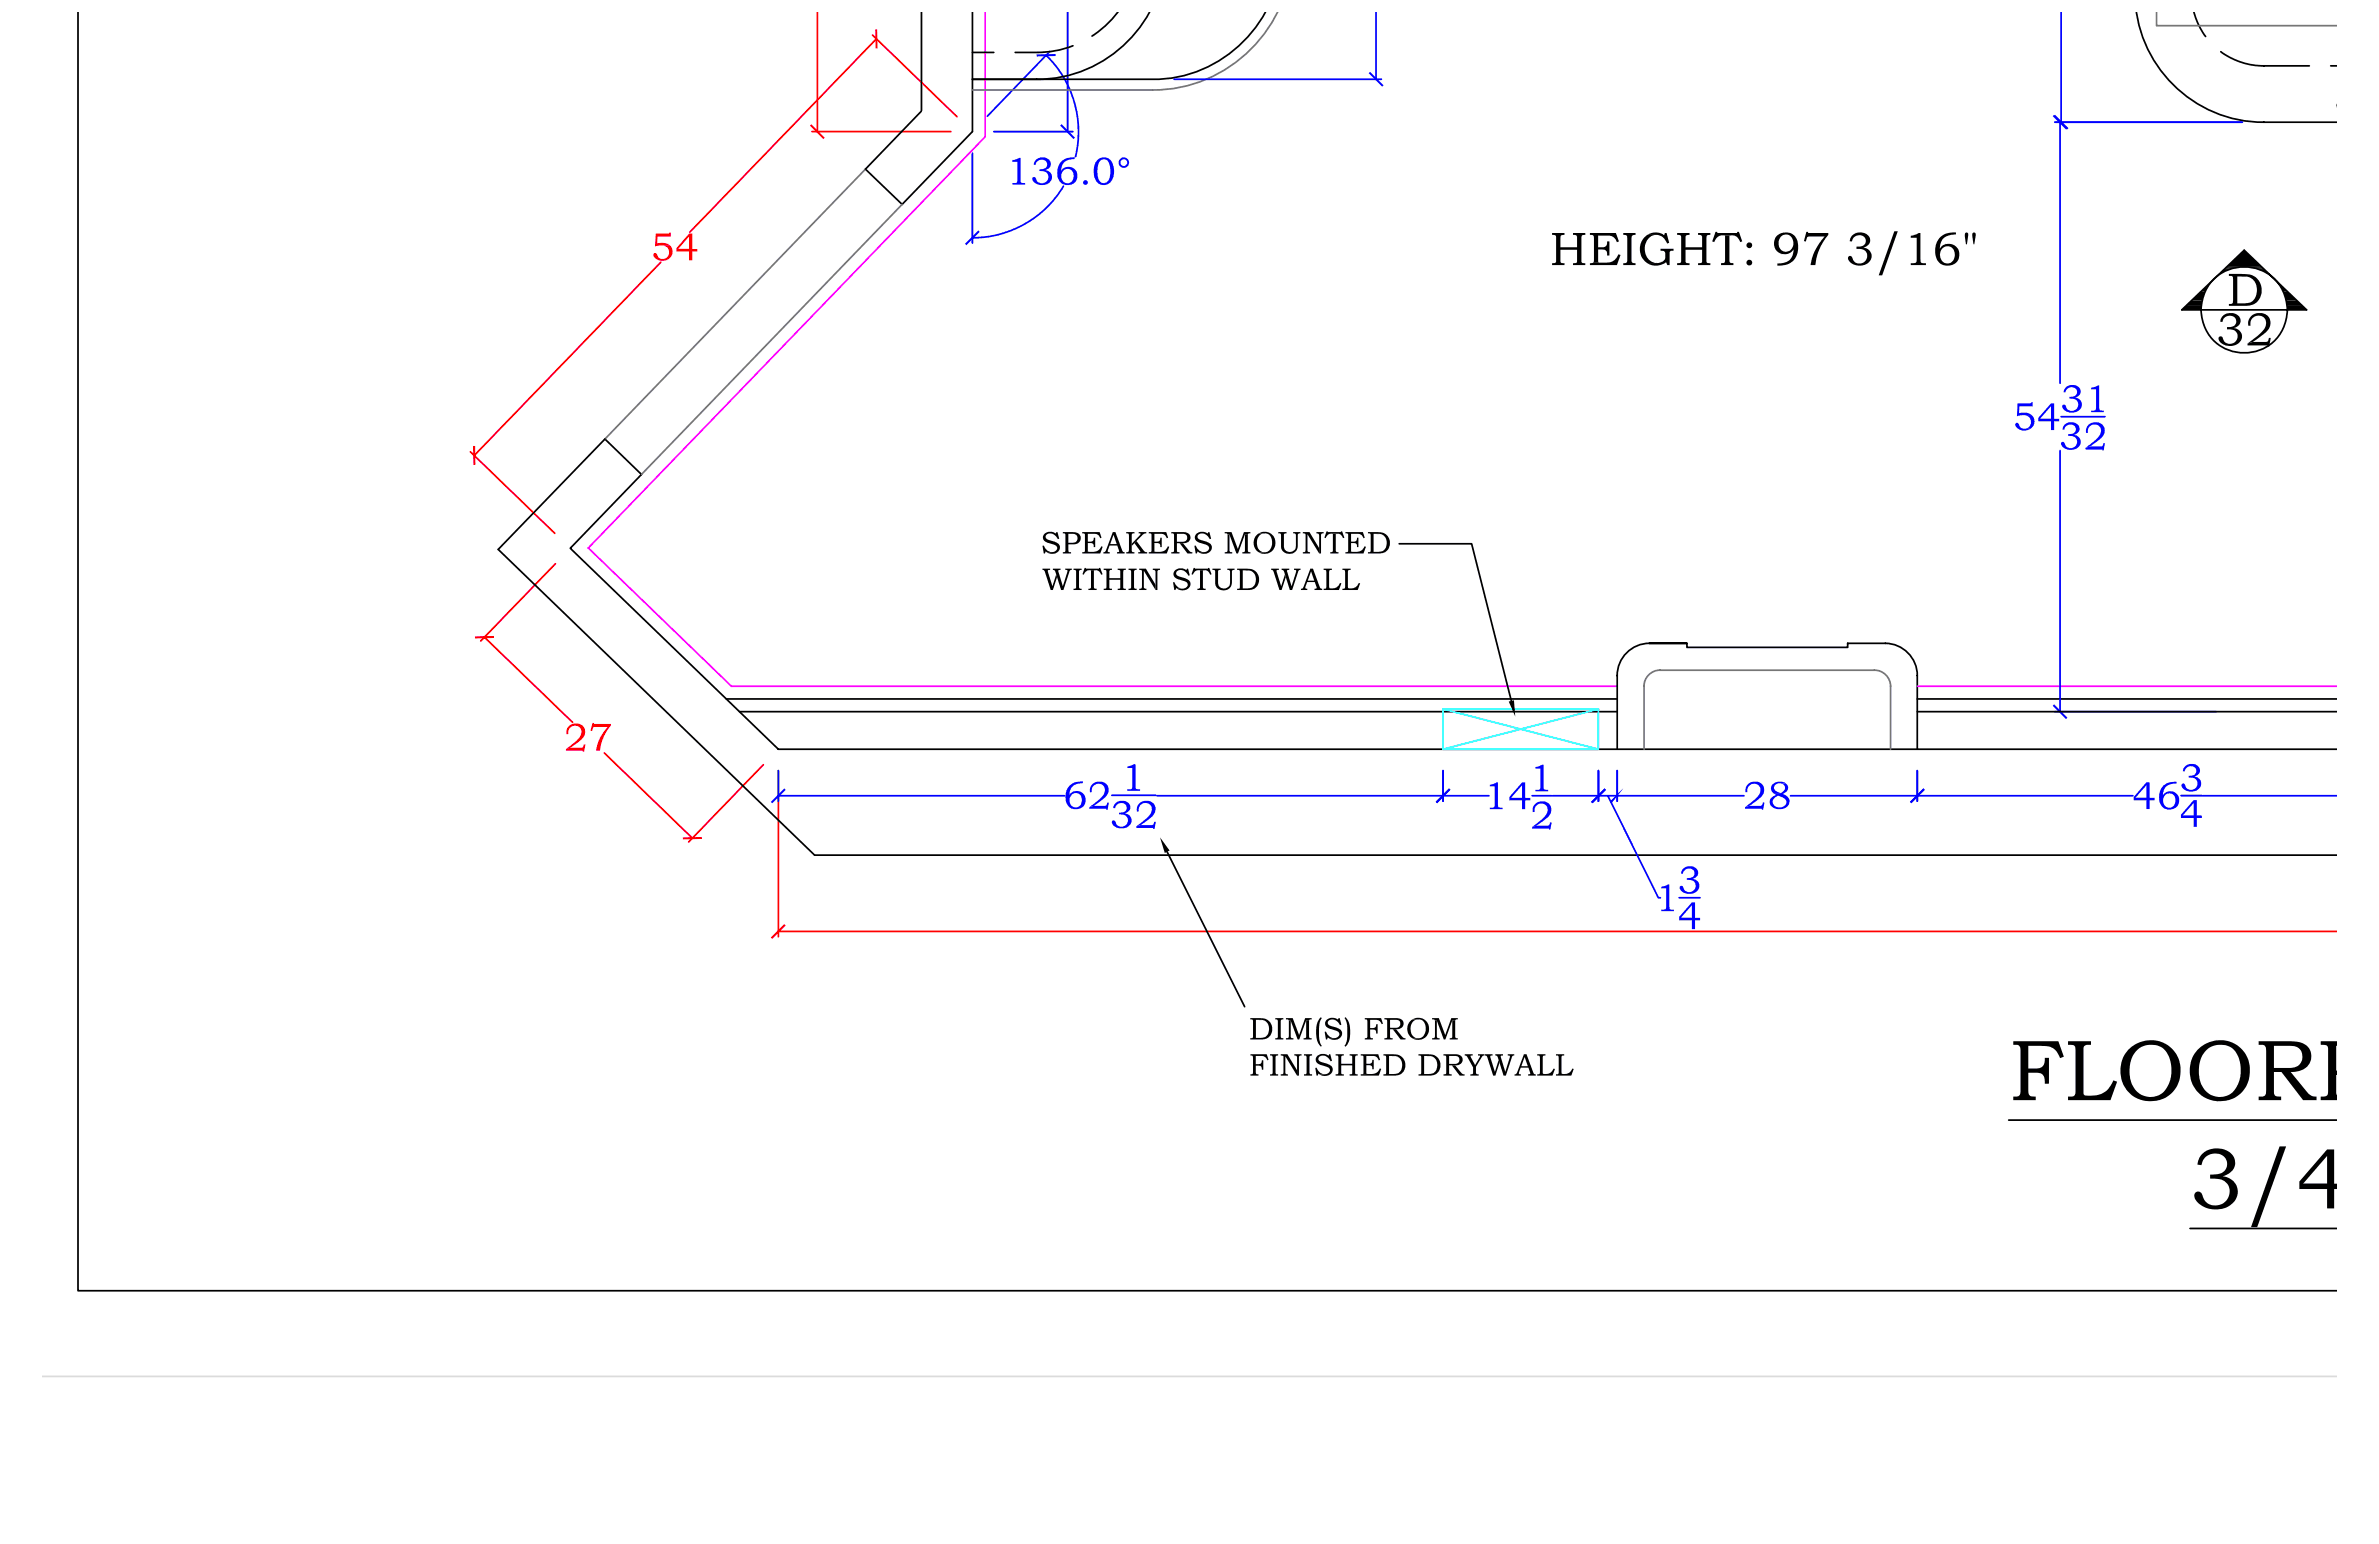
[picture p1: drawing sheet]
<svg xmlns="http://www.w3.org/2000/svg" width="940mm" height="610mm" viewBox="0 0 940 610" stroke-linecap="round" stroke-linejoin="round" font-family="sans-serif">
<!-- layer: VIEWPORT -->
<path d="M307.4 304.2v65.6M307.4 367.7h615.3" fill="none" stroke="#f00" stroke-width=".68"/>
<path d="M304.5 370.1l5.3-5.3 .5 .6-5.3 5.3z" fill-rule="evenodd" fill="#f00"/>
<path d="M219.4 222.5l-29.5 30.6M191.3 251.5l34.9 33.7M238.7 297.3l34.8 33.6M301.5 301.9l-29.5 30.5" fill="none" stroke="#f00" stroke-width=".68"/>
<g fill="#f00">
<path d="M187.6 251.2l7.5-.1v.8l-7.5 .1z" fill-rule="evenodd"/>
<path d="M269.7 330.6l7.5-.2 .1 .8-7.6 .2z" fill-rule="evenodd"/>
<path d="M223.5 295.7l1.7-.5 4.8-.1 .5-1.2h.7l-.5 2.8h-.5l-.1-.4h-6.6z" fill-rule="evenodd"/>
<path d="M224.7 286.6a3.6 3.6 0 0 1 4.7-.6 3.6 3.6 0 0 1 1.3 4.6l-.9 1.2-3.2 2.5-1.4 .9-1.7 .5 4.1-3.2a3.8 3.8 0 0 0 1.2-5.5 2.73 2.73 0 0 0-3.1-.1 2.73 2.73 0 0 0-1.2 2.9h-.7a3.4 3.4 0 0 1 .9-3.2z" fill-rule="evenodd"/>
<path d="M234 285.4h.5l.2 .4h6.6v.6l-2.8 4.2-1.1 3-.4 2.7h-1.5l.5-2.7 1.8-3.8 2.3-2.9h-5.4l-.5 .5-.3 1.2-.7-.2z" fill-rule="evenodd"/>
</g>
<path d="M344.6 13.8l33.4 32.3M346.2 15.3l-73.7 76.3M261 103.5l-73.7 76.3M185.8 178.3l33.3 32.3" fill="none" stroke="#f00" stroke-width=".68"/>
<g fill="#f00">
<path d="M345.7 11.6h.7l.2 7.5h-.8z" fill-rule="evenodd"/>
<path d="M186.9 176.1h.8l.1 7.4h-.8z" fill-rule="evenodd"/>
<path d="M258.3 100.1a1.22 1.22 0 0 1 1.6 1.3l1 .7 3.2 .2-1.4 .5a4.3 4.3 0 0 1-3.8-.7 1.56 1.56 0 0 1-.6-2z" fill-rule="evenodd"/>
<path d="M261.2 96.9l3.3-.1a3.4 3.4 0 0 1-.4 5.5h-2.5l1.7-.6a2.94 2.94 0 0 0 .9-2.8l-.5-1a3 3 0 0 0-2.5-1z" fill-rule="evenodd"/>
<path d="M259 92.2h4.7l1.2-.4v1.6h-5.2l-.1 2.7a5.9 5.9 0 0 1 4.9 .7l-3.9 .1-1.9 .4z" fill-rule="evenodd"/>
<path d="M272.2 92.2h1.2v6.1h-5.6h4.4v-4.9l-4.4 4.9h7.6v1h-2v3.5h-1.2v-3.5h-5v-1.3z" fill-rule="evenodd"/>
</g>
<path d="M322.8 4.9v47M320.7 51.9h54.9" fill="none" stroke="#f00" stroke-width=".68"/>
<path d="M320.4 49l5.3 5.3-.5 .6-5.3-5.3z" fill-rule="evenodd" fill="#f00"/>
<path d="M364 4.9v38.8M384.1 4.9v47l-27.8 28.8-14.5-13.9 22-22.8M651.5 254h14.8v1.6h63.5v-1.6h14.8a12.7 12.7 0 0 1 12.7 12.7v29.1M651.5 254a12.7 12.7 0 0 0-12.8 12.7v29.1M651.5 254h14.8M286.8 275.9h351.9M922.7 295.8h-615.3l-82.2-79.4 28.2-29.1-14.5-14-42.1 43.6 124.9 120.7h601" fill="none" stroke="#000" stroke-width=".68"/>
<path d="M341.8 66.8l-102.9 106.5M356.3 80.7l-102.9 106.6" fill="none" stroke="#767676" stroke-width=".68"/>
<path d="M389.1 4.9v49.1M288.9 270.9h349.8" fill="none" stroke="#f0f" stroke-width=".68"/>
<path d="M421.7 4.9v47M392.5 51.9h31.3" fill="none" stroke="#00f" stroke-width=".68"/>
<path d="M418.8 49.6l.5-.6 5.3 5.3-.6 .6z" fill-rule="evenodd" fill="#00f"/>
<path d="M757.3 275.9h165.4M292.1 280.9h346.6" fill="none" stroke="#000" stroke-width=".68"/>
<path d="M757.3 270.9h165.4" fill="none" stroke="#f0f" stroke-width=".68"/>
<path d="M413.2 21.8a42 42 0 0 1 11.6 40M414.7 20.3l-24.7 25.6M384.1 60.4v35.6M420 73.5a41.8 41.8 0 0 1-35.9 20.4" fill="none" stroke="#00f" stroke-width=".68"/>
<g fill="#00f">
<path d="M381.1 96.3l5.3-5.3 .6 .5-5.3 5.3z" fill-rule="evenodd"/>
<path d="M409.4 21.5l7.5-.2v.8l-7.4 .2z" fill-rule="evenodd"/>
<path d="M399.9 63.2l3.2-.9v9.5l.3 .3 1.5 .2v.6h-5v-.6l1.6-.2 .3-.8v-7.4h-1.9z" fill-rule="evenodd"/>
<path d="M409.1 63.2a3.5 3.5 0 0 1 6 1.4 2.7 2.7 0 0 1-2.3 2.5 2.94 2.94 0 0 1 2.7 3.1 2.94 2.94 0 0 1-2.9 2.8h-1.7a3.1 3.1 0 0 1-3.1-2.7 .95 .95 0 0 1 1.1-.3 .95 .95 0 0 1 .5 1.1 2.46 2.46 0 0 0 4.4 0 2.46 2.46 0 0 0-2.6-3.6h-.7v-.7a2.24 2.24 0 0 0 2.3-.5 2.24 2.24 0 0 0 .6-2.3 2.46 2.46 0 0 0-2.6-.9 2.46 2.46 0 0 0-1.8 2l-.7-.1z" fill-rule="evenodd"/>
<path d="M419.3 63.6a7.1 7.1 0 0 1 5.2-1.5v.7a4.5 4.5 0 0 0-5.3 3.8l-.1 .9a3.6 3.6 0 0 1 6.1 .3 3.6 3.6 0 0 1-3.1 5.2h-1.4l-1.4-.6h2.6a2.93 2.93 0 0 0 2.2-3 2.93 2.93 0 0 0-2.4-2.7 2.88 2.88 0 0 0-2.5 2.8 2.88 2.88 0 0 0 2.4 2.9h-2.3a6.4 6.4 0 0 1 0-8.8z" fill-rule="evenodd"/>
<path d="M433.3 63.3a7.8 7.8 0 0 0-.5 8 3.8 3.8 0 0 0 4.2 1.6 3.8 3.8 0 0 0 2.8-3.4 6.3 6.3 0 0 0-2.4-7.1l-1.3-.3-1.4 .2zM434.6 63.4a2.28 2.28 0 0 1 2.5-.2 2.28 2.28 0 0 1 1.2 2.2l.3 3.1-.4 1.8a2.3 2.3 0 0 1-2.5 2 2.3 2.3 0 0 1-2.1-2.5l-.1-3.3 .5-2.1z" fill-rule="evenodd"/>
<path d="M441.8 64.2a2.1 2.1 0 0 0 4.2 0 2.1 2.1 0 0 0-4.2 0zM442.5 64.2a1.35 1.35 0 0 1 2.7 0 1.35 1.35 0 0 1-2.7 0z" fill-rule="evenodd"/>
<circle cx="428.7" cy="72.1" r=".94"/>
</g>
<path d="M423.8 18.1a38.5 38.5 0 0 1-14.3 2.6h-8.5M441.4 4.9l-.2 .3a40.5 40.5 0 0 1-9.9 9M454 4.9a50.8 50.8 0 0 1-44.5 26.4h-25.4h71.1a50.8 50.8 0 0 0 44.5-26.4M866.6 4.9a28.5 28.5 0 0 0 4.6 9.5M384.1 20.7h8.4M877.2 20.4a28.5 28.5 0 0 0 16.9 5.6h18M920.6 26h2.1M793.4 442.2h129.3M865 485h57.7" fill="none" stroke="#000" stroke-width=".68"/>
<path d="M504.5 4.9a55.2 55.2 0 0 1-49.3 30.6h-71.1M851.8 4.9v5.2h70.9" fill="none" stroke="#767676" stroke-width=".68"/>
<g fill="#000">
<path d="M613 92h4.9v.7a1.14 1.14 0 0 0-1.6 1.2v3.7h6.6v-4.2l-.4-.5-1.2-.2v-.7h4.8v.7l-1.1 .1-.4 1v9.3l.3 .7 1.2 .1v.7h-4.8v-.7l1.5-.3 .1-5h-6.6l.1 4.8 .4 .4 1.1 .1v.7h-4.9v-.7l1.2-.1 .4-.6v-9.6l-.3-.7-1.3-.2z" fill-rule="evenodd"/>
<path d="M628 92h10.2l1.2 3.3-.8 .3-.1-.4a3.3 3.3 0 0 0-2.9-2.2h-4.4v4.6h2a1.74 1.74 0 0 0 1.6-2.3h.9v5.6h-.9a1.8 1.8 0 0 0-2-2.4h-1.6v4.6l.3 .5 .7 .1-3.1 .1 .5-1v-8.9a1.15 1.15 0 0 0-1.6-1.2z" fill-rule="evenodd"/>
<path d="M641.1 92h4.9v.7a1.18 1.18 0 0 0-1.6 1.2v9l.4 .9 1.2 .1v.7h-4.9v-.7a1.18 1.18 0 0 0 1.6-1.1v-8.6a1.19 1.19 0 0 0-.3-1.3 1.19 1.19 0 0 0-1.3-.2z" fill-rule="evenodd"/>
<path d="M649.5 93.6l1.2-.9h3.5a5.5 5.5 0 0 0-4.3 7.6 4.8 4.8 0 0 0 4.6 3.5h-3.9a6.8 6.8 0 0 1-1.1-10.2z" fill-rule="evenodd"/>
<path d="M650.7 92.7a5.8 5.8 0 0 1 6.6 .1l.3-.8h.7l1 3.9-.8 .2a5 5 0 0 0-3.9-3.4z" fill-rule="evenodd"/>
<path d="M662.4 92h4.9v.7a1.14 1.14 0 0 0-1.6 1.2v3.7h6.6v-4.2l-.4-.5-1.2-.2v-.7h4.8v.7l-1.1 .1-.4 1v9.3l.3 .7 1.2 .1v.7h-4.8v-.7l1.5-.3 .1-5h-6.6l.1 4.8 .4 .4 1.1 .1v.7h-4.9v-.7l1.2-.1 .4-.6v-9.6l-.3-.7-1.3-.2z" fill-rule="evenodd"/>
<path d="M680.7 92.9h3.2h-.7l-.1 .4v9.6l.2 .8 1.4 .2v.7h-4.9v-.7l1.3-.2 .2-.8v-9.8z" fill-rule="evenodd"/>
<path d="M677.6 91.5h.6l.1 .5h7.8v-.5h.7l1.3 3.8-.8 .3a3.5 3.5 0 0 0-3-2.7h-3.6a3.5 3.5 0 0 0-3.6 2.7l-.8-.3z" fill-rule="evenodd"/>
<path d="M701.9 93a4.3 4.3 0 0 0 .2 6.4 4.3 4.3 0 0 0 6.3-1 5.2 5.2 0 0 1-5.9 5.6h-.5v.9h1a7.2 7.2 0 0 0 5.4-2.1 8.2 8.2 0 0 0 1.5-7.8 4.9 4.9 0 0 0-8-2zM703.3 93.5a2.88 2.88 0 0 1 3.3-.7 2.88 2.88 0 0 1 1.7 2.8 2.96 2.96 0 0 1-2.4 3.7 2.96 2.96 0 0 1-3.4-2.8l.1-1.4z" fill-rule="evenodd"/>
<path d="M713.5 91.5h.6l.1 .5h7.9v.7a21.3 21.3 0 0 0-4.8 10.1l-.3 1.8h-1.9l.1-.4a21 21 0 0 1 5.5-10.8h-6.5l-.4 .2-.6 1.8-.7-.2z" fill-rule="evenodd"/>
<path d="M731.5 93a4.4 4.4 0 0 1 7.1 1.3 2.97 2.97 0 0 1-2.6 3.4 3.5 3.5 0 0 1 3.2 3.7 3.5 3.5 0 0 1-3.4 3.4 4.9 4.9 0 0 1-5.9-2.8 .95 .95 0 0 1 1-1 .95 .95 0 0 1 .9 1.1 2.9 2.9 0 0 0 4.8 1.1 2.9 2.9 0 0 0-1.3-4.8l-2-.1v-1h1.3a2.35 2.35 0 0 0 2.2-3 2.35 2.35 0 0 0-3.5-1.3 2.92 2.92 0 0 0-1.9 2.4l-.8-.2 .2-1.1z" fill-rule="evenodd"/>
<path d="M748.2 91.3h1.4l-6.2 17.4h-1.4z" fill-rule="evenodd"/>
<path d="M754.7 93.1l3.8-1.1 .1 11.3 .4 .5 1.7 .1v.7h-6v-.7l1.9-.1 .4-1v-8.9h-2.3z" fill-rule="evenodd"/>
<path d="M765.9 94a7.2 7.2 0 0 1 5.3-2.2h1.3v.8a5.4 5.4 0 0 0-6.2 4.1l-.1 1.5a4.3 4.3 0 0 1 5.7-1.4 4.5 4.5 0 0 1 1.6 5.7 4.5 4.5 0 0 1-5.5 2.3l-1.7-.8h3.2a3.7 3.7 0 0 0 2.2-5.3 3 3 0 0 0-4.1-1 3 3 0 0 0-1.2 4l.3 .7a2.72 2.72 0 0 0 2.5 1.6h-2.9a6.1 6.1 0 0 1-2-4.1l.3-3.1z" fill-rule="evenodd"/>
<path d="M776.2 92l.5-.2 .7 .5-.5 4.1h-.4l-.5-3.2z" fill-rule="evenodd"/>
<path d="M779.1 92a.85 .85 0 0 1 1.2 .1 .85 .85 0 0 1 0 1.1l-.5 3.2h-.4l-.4-3.2z" fill-rule="evenodd"/>
<path d="M628 103.9l6.6-.2a4.6 4.6 0 0 0 4.6-3.3l.9 .3-1.5 3.9h-10.6z" fill-rule="evenodd"/>
<path d="M655.9 98.2h5.1v.8l-1.2 .1-.3 .3-.1 5.2h-.9l-.4-1a6.7 6.7 0 0 1-7.5 .2h4.6a2.94 2.94 0 0 0 2.5-1.9l-.1-2.4-.5-.4-1.2-.1z" fill-rule="evenodd"/>
<path d="M795.2 411h17.8l2.2 6.1-1.5 .6a6.5 6.5 0 0 0-7.6-4.8h-5v8.9h3.2a3.3 3.3 0 0 0 3.3-4.2h1.7v10.2h-1.7a3.3 3.3 0 0 0-1.9-4.2l-4.6-.1 .3 8.6a2.17 2.17 0 0 0 2.6 .8v1.4h-8.8v-1.4l2-.2 .6-.6 .2-1.3v-16.9l-.7-1.3-2.1-.1z" fill-rule="evenodd"/>
<path d="M892.1 411v1.5l2.2 .1 .7 1.3-.1 17.9a1.28 1.28 0 0 1-1.2 1.1h-1.6v1.4h8.9v-1.4h-1a1.48 1.48 0 0 1-1.9-1.6v-8.1h7.5a6.5 6.5 0 0 0 7-8.3 7.5 7.5 0 0 0-7.7-3.9zM898.1 412.9h6.1a4.4 4.4 0 0 1 5.2 4.1 4.4 4.4 0 0 1-4.8 4.6h-6.5z" fill-rule="evenodd"/>
<path d="M916.6 411v1.5l2.4 .2 .5 1.1v17.1a1.55 1.55 0 0 1-1.5 2h-1.4v1.4h6.1v-23.3zM922.7 412.9v9.7z" fill-rule="evenodd"/>
<path d="M816.8 411h9.1v1.5l-2.2 .1-.8 1.1 .1 18.3a3.1 3.1 0 0 0 3 .5 8.6 8.6 0 0 0 8.7-6l1.5 .5-2.6 7.3h-16.8v-1.4l2.1-.1 .6-.5 .2-.7-.1-18.4a1.6 1.6 0 0 0-1.8-.7h-1z" fill-rule="evenodd"/>
<path d="M840.6 414.4a12.1 12.1 0 0 0-.3 16.3 12.1 12.1 0 0 0 16.1 1.9 12.2 12.2 0 0 0 4.7-12.7 12.2 12.2 0 0 0-10-9.2 12.4 12.4 0 0 0-9.5 2.8zM844.2 414.4a7.8 7.8 0 0 1 8.4-1.5 7.8 7.8 0 0 1 4.8 6.9 11.9 11.9 0 0 1-4.2 12.3 8.1 8.1 0 0 1-11.9-7.1 12.1 12.1 0 0 1 2.9-10.6z" fill-rule="evenodd"/>
<path d="M868 414.4a12.1 12.1 0 0 0-1.3 15 12.1 12.1 0 0 0 14.3 4.6 12.1 12.1 0 0 0 7.6-13.6 12.1 12.1 0 0 0-12.1-9.8 12.5 12.5 0 0 0-8.5 3.8zM871.6 414.4a8.1 8.1 0 0 1 11.2 .6 12.7 12.7 0 0 1-2.2 17.1 8.1 8.1 0 0 1-11.9-7.1 12.1 12.1 0 0 1 2.9-10.6z" fill-rule="evenodd"/>
<path d="M901.1 423.2h3.7l6.1 7.5a4.5 4.5 0 0 0 4.1 2.2v1.4h-5.3z" fill-rule="evenodd"/>
<path d="M869.6 455.7a8.4 8.4 0 0 1 12.7 1.1 5.3 5.3 0 0 1-3.8 7.4l-.6 .2a6.2 6.2 0 0 1 5.9 5.2 6.2 6.2 0 0 1-3.9 6.8 10.2 10.2 0 0 1-13-3.1 1.74 1.74 0 0 1 .7-2.8 1.74 1.74 0 0 1 2.4 1.5 5.4 5.4 0 0 0 8.2 3 5.4 5.4 0 0 0 .4-8.8l-1.9-.7-3.8-.2v-1.6l3.1-.2a4.2 4.2 0 0 0 3.6-5 4.2 4.2 0 0 0-5.4-3.1 5.1 5.1 0 0 0-4.7 4.6l-1.6-.3 .8-2.6z" fill-rule="evenodd"/>
<path d="M900.4 452.6h2.5l-11.4 31.8h-2.4z" fill-rule="evenodd"/>
<path d="M919.1 453.8h2.8v13.5h-12.2h9.4v-11l-9.4 11h13v2.1h-.8v7.6h-2.8v-7.6h-10.9v-3z" fill-rule="evenodd"/>
<circle cx="690.9" cy="96.8" r="1.14"/>
<circle cx="690.9" cy="103.7" r="1.14"/>
</g>
<path d="M922.7 40.8v6.3" fill="none" stroke="#000" stroke-width=".39"/>
<path d="M814.1 4.9v43.3M812 48.2h73.6" fill="none" stroke="#00f" stroke-width=".68"/>
<path d="M811.7 45.3l5.3 5.3-.6 .5-5.2-5.3z" fill-rule="evenodd" fill="#00f"/>
<path d="M843.9 4.9a51 51 0 0 0 50.2 43.3h28.6" fill="none" stroke="#000" stroke-width=".68"/>
<path d="M811.6 48.2h74M813.7 48.2v103.1M813.7 177.9v103M811.6 280.9h63.7" fill="none" stroke="#00f" stroke-width=".68"/>
<g fill="#00f">
<path d="M810.8 45.8l.5-.5 5.3 5.3-.6 .5z" fill-rule="evenodd"/>
<path d="M811.3 278l5.3 5.3-.6 .6-5.2-5.3z" fill-rule="evenodd"/>
<path d="M796.2 167.1a1.22 1.22 0 0 1 1.6 1.3l1 .8 3.2 .1a4.8 4.8 0 0 1-3.4 .6l-1.5-.6a1.8 1.8 0 0 1-.9-2.2z" fill-rule="evenodd"/>
<path d="M799.1 163.9l3.3-.1a3.4 3.4 0 0 1-.4 5.5h-2.5l1.7-.5a2.94 2.94 0 0 0 .9-2.8 2.68 2.68 0 0 0-3-2.1z" fill-rule="evenodd"/>
<path d="M796.9 159.2h4.7l1.2-.4v1.6h-5.2l-.1 2.7a5.9 5.9 0 0 1 4.9 .7l-3.9 .1-1.9 .5z" fill-rule="evenodd"/>
<path d="M810.1 159.2h1.2v6.1h-5.6h4.4v-4.9l-4.4 4.9h7.6v1h-2v3.5h-1.2v-3.5h-5v-1.3z" fill-rule="evenodd"/>
<path d="M815.8 153a3.6 3.6 0 0 1 6 1.4 2.69 2.69 0 0 1-2.2 2.5 2.94 2.94 0 0 1 2.7 3.1 2.94 2.94 0 0 1-2.9 2.8l-1.7 .1a3.1 3.1 0 0 1-3.2-2.8 .95 .95 0 0 1 1.2-.3 .95 .95 0 0 1 .5 1.1 2.46 2.46 0 0 0 4.3 0 2.46 2.46 0 0 0-2.5-3.6h-.7v-.6h.5a2.02 2.02 0 0 0 2.5-2.4 2.02 2.02 0 0 0-3.2-1.2l-1 .9-.3 1-.8-.2z" fill-rule="evenodd"/>
<path d="M825.9 153.1l3.2-.9 .1 9.4 .2 .4 1.6 .1v.6h-5.1v-.6l1.5-.1 .5-.9v-7.4h-2z" fill-rule="evenodd"/>
</g>
<path d="M814.1 164.5h17.3" fill="none" stroke="#00f" stroke-width=".68"/>
<g fill="#00f">
<path d="M815.4 167.7a3.5 3.5 0 0 1 6 1.5 2.69 2.69 0 0 1-2.3 2.5 2.94 2.94 0 0 1 2.7 3 2.94 2.94 0 0 1-2.9 2.8l-1.6 .1a3.1 3.1 0 0 1-3.2-2.8l.1-.2a1.18 1.18 0 0 1 1.3 .2 1.18 1.18 0 0 1 .3 1.1 2.47 2.47 0 0 0 4.3-.4 2.47 2.47 0 0 0-2.6-3.4h-.6v-.7a2.34 2.34 0 0 0 2.9-2.5 2.39 2.39 0 0 0-2.5-1.3 2.39 2.39 0 0 0-2 2.1l-.7-.1z" fill-rule="evenodd"/>
<path d="M823.7 176.8l1.7-.5 4.8-.1 .5-1.2h.7l-.5 2.8h-.5l-.1-.4h-6.6z" fill-rule="evenodd"/>
<path d="M824.9 167.7a3.6 3.6 0 0 1 4.7-.6 3.6 3.6 0 0 1 1.3 4.6l-.9 1.2-3.3 2.5-1.3 .9-1.7 .5 3.2-2.5a5.3 5.3 0 0 0 2.8-5.2 2.67 2.67 0 0 0-3.3-1.4 2.67 2.67 0 0 0-1.7 3.2h-.8a3.4 3.4 0 0 1 1-3.2z" fill-rule="evenodd"/>
</g>
<path d="M543.5 4.9v26.4M463.7 31.3h81.9" fill="none" stroke="#00f" stroke-width=".68"/>
<path d="M540.6 28.9l.6-.5 5.3 5.2-.6 .6z" fill-rule="evenodd" fill="#00f"/>
<!-- layer: PLAN-LINES -->
<g fill="#000">
<path d="M879.5 105.3l6.9-6.5 6.8 6.5zM872.6 111.9l1.5-1.4zM875.2 109.6l1.4-1.2zM896.1 108.4l1.5 1.2zM898.7 110.5l1.4 1.4z"/>
<path d="M865.6 118.6l1.9-1.7h2.7l-.5 1.7z" fill-rule="evenodd"/>
<path d="M869.3 115.1h1.6l-.7 1.8h-2.7z" fill-rule="evenodd"/>
<path d="M869.3 115.1l1.7-1.6h.8l-.9 1.6z" fill-rule="evenodd"/>
<path d="M871 113.5l1.9-1.6-1.1 1.6z" fill-rule="evenodd"/>
<path d="M876.4 108.4l1-1h.8z" fill-rule="evenodd"/>
<path d="M878.2 106.5h1.7l-1.7 .9h-.8z" fill-rule="evenodd"/>
<path d="M878.2 106.5l.7-.5h2.8l-1.8 .5z" fill-rule="evenodd"/>
<path d="M879.3 105.5h4.3l-1.9 .5h-2.8z" fill-rule="evenodd"/>
<path d="M880.3 108.1l7.9 .2 2.3 .9h-6.8v10.6h2.9a4.8 4.8 0 0 0 4.8-6.1 4.7 4.7 0 0 0-4.3-4.5h-1.6h5a6.6 6.6 0 0 1 .7 10.3l-1.7 .8-2.2 .4h-7v-.7a1.19 1.19 0 0 0 1.7-1.3l-.1-9.3-.4-.4-1.2-.1z" fill-rule="evenodd"/>
<path d="M889.2 105.5h4.3l.4 .5h-2.8z" fill-rule="evenodd"/>
<path d="M891.1 106h2.8l.6 .5h-1.7z" fill-rule="evenodd"/>
<path d="M892.8 106.5h1.7l.9 .9h-.9z" fill-rule="evenodd"/>
<path d="M894.5 107.4h.9l1 1z" fill-rule="evenodd"/>
<path d="M899.9 111.9l1.9 1.6h-.9z" fill-rule="evenodd"/>
<path d="M900.9 113.5h.9l1.7 1.6h-1.7z" fill-rule="evenodd"/>
<path d="M901.8 115.1h1.7l1.8 1.8h-2.8z" fill-rule="evenodd"/>
<path d="M902.5 116.9h2.8l1.9 1.7h-4.2z" fill-rule="evenodd"/>
<path d="M861.8 122.3l1.9-1.9h5.8l-.2 1.9z" fill-rule="evenodd"/>
<path d="M863.7 120.4l1.9-1.8h4.1l-.2 1.8z" fill-rule="evenodd"/>
<path d="M877.6 125.1a4.7 4.7 0 0 1 6.5-.5 2.84 2.84 0 0 1 .7 3 2.84 2.84 0 0 1-2.5 1.9 3.4 3.4 0 0 1 3.3 3.4 3.4 3.4 0 0 1-3.2 3.5 4.7 4.7 0 0 1-6.2-2.8 .92 .92 0 0 1 1.1-.8 .92 .92 0 0 1 .8 1 2.94 2.94 0 0 0 4.4 1.4 2.94 2.94 0 0 0 .3-4.5l-1.1-.6-2.1-.1v-.9h1.3a2.31 2.31 0 0 0 2.3-2.8 2.31 2.31 0 0 0-3.3-1.6 2.74 2.74 0 0 0-2.1 2.4l-.9-.1z" fill-rule="evenodd"/>
<path d="M889.2 124.7a4.4 4.4 0 0 1 5.1-.8 4.4 4.4 0 0 1 2.4 4.6 13.6 13.6 0 0 1-6 5.9l-.9 .6-2.1 .6 5.8-4.8a3.4 3.4 0 0 0 1.5-3.5 3.4 3.4 0 0 0-2.7-2.7 3.2 3.2 0 0 0-3.4 3.9l-.9 .1v-.4a4 4 0 0 1 1.2-3.5z" fill-rule="evenodd"/>
<path d="M887.7 135.6l2.1-.6 5.5-.1 .6-.5 .2-1h.8l-.6 3.4h-.6l-.1-.4h-7.9z" fill-rule="evenodd"/>
<path d="M903 118.6h4.2l1.9 1.8h-5.8z" fill-rule="evenodd"/>
<path d="M903.3 120.4h5.8l1.9 1.9h-7.6z" fill-rule="evenodd"/>
</g>
<g fill="none" stroke="#000" stroke-width=".68">
<path d="M861.8 122.3l24.6-23.5 24.6 23.5z"/>
<circle cx="886.4" cy="122.3" r="17.1"/>
</g>
<path d="M879.3 105.4h6.2M887.4 105.4h6.1" fill="none" stroke="#000" stroke-width=".39"/>
<!-- layer: VIEWPORT -->
<path d="M389.1 54l-156.7 162.3 56.5 54.6" fill="none" stroke="#f0f" stroke-width=".68"/>
<path d="M552.6 214.7h28.7l15.6 62M757.3 280.9h165.4" fill="none" stroke="#000" stroke-width=".68"/>
<path d="M570 279.9h61.3v15.9h-61.3zM570 279.9l61.3 15.9M631.3 279.9l-61.3 15.9" fill="none" stroke="#0ff" stroke-width=".68"/>
<g fill="#000">
<path d="M595.9 276.9l2.1-.5 .5 6.5z"/>
<path d="M411.7 215.5l.6-.1 .1 .2a3.5 3.5 0 0 0 3.1 2.4h-2.1l-.4-.3-.3 .8h-.4z" fill-rule="evenodd"/>
<path d="M412.7 210.6a3.8 3.8 0 0 1 4.3 0l.3-.6h.4l.7 2.7-.6 .1a2.81 2.81 0 0 0-4.7-1.3 1.54 1.54 0 0 0 1.6 1.8l1.6 .5a2.36 2.36 0 0 1 2.2 1.6 2.36 2.36 0 0 1-.9 2.6 3.7 3.7 0 0 1-4.2 0h2.1a1.52 1.52 0 0 0 1.8-.9 1.52 1.52 0 0 0-.6-1.9l-2.4-.8a2.19 2.19 0 0 1-2.2-1.4 2.19 2.19 0 0 1 .6-2.4z" fill-rule="evenodd"/>
<path d="M419.8 210v.6h.8l.2 .5v6.4l-.3 .4-.7 .1v.5h3.2v-.5l-1-.3v-2.8h2.2a2.38 2.38 0 0 0 2.6-1.9 2.38 2.38 0 0 0-1.6-2.7zM422 210.7h1.9a1.78 1.78 0 0 1 1.7 1.9 1.78 1.78 0 0 1-2 1.7h-1.6z" fill-rule="evenodd"/>
<path d="M427.4 210h6.9l.8 2.3-.5 .2-.6-1.1-.9-.6-3.4-.1v3.1h1.3a1.18 1.18 0 0 0 1-1.5h.6v3.7h-.6v-.6a1.04 1.04 0 0 0-1.3-1h-1v3.3l.6 .2h-2.1l.3-.4v-6.5l-.4-.4h-.7z" fill-rule="evenodd"/>
<path d="M427.4 218l4.5-.1a3.2 3.2 0 0 0 3.1-2.3l.5 .3-.9 2.6h-7.2z" fill-rule="evenodd"/>
<path d="M439.5 210l-2.7 7.3-.5 .6-.5 .1v.5h2.5v-.5l-.8-.4 .8-2.2h3l.7 2.3-.8 .3v.5h3v-.5l-.7-.2-.2-.4-2.8-7.4zM439.8 211.1l1.3 3.7h-2.6z" fill-rule="evenodd"/>
<path d="M444.8 210h3.3v.6h-.8l-.3 .6v6.3l.3 .4 .8 .1v.5h-3.3v-.5l.8-.1 .3-.9v-6.1l-.4-.3h-.7z" fill-rule="evenodd"/>
<path d="M448.9 213.6l2.5 3.4a1.65 1.65 0 0 0 1.7 1v.5h-3.5v-.5h.6l.2-.3-2.3-3.3z" fill-rule="evenodd"/>
<path d="M449.7 210h3.1v.6l-1.6 .6-4.2 4.3v-.8l3.5-3.7-.1-.4h-.7z" fill-rule="evenodd"/>
<path d="M453.7 210h6.9l.8 2.3-.5 .2-.6-1.1-.9-.6-3.5-.1v3.1h1.4a1.18 1.18 0 0 0 1-1.5h.6v3.7h-.6v-.6a1.04 1.04 0 0 0-1.3-1h-1.1v3.3l.7 .2h-2.1l.3-.4v-6.5l-.4-.4h-.7z" fill-rule="evenodd"/>
<path d="M453.7 218l4.5-.1a3.2 3.2 0 0 0 3.1-2.3l.5 .3-.9 2.6h-7.2z" fill-rule="evenodd"/>
<path d="M465.9 214.4h1.3l2.6 3.2 1.1 .4v.5h-1.9z" fill-rule="evenodd"/>
<path d="M462.6 210v.6h.8l.3 .5v6.5l-.5 .4h-.6v.5h3.3v-.5h-.7l-.4-.4v-3.2h3a2.24 2.24 0 0 0 2.4-2.5 2.24 2.24 0 0 0-2.9-1.9zM464.8 210.7h2.2a1.59 1.59 0 0 1 1.9 1.4 1.59 1.59 0 0 1-1.5 1.8h-2.6z" fill-rule="evenodd"/>
<path d="M471.7 215.5l.6-.1 .7 1.3 1 .9 1.5 .4h-2.1l-.4-.3-.3 .8h-.4z" fill-rule="evenodd"/>
<path d="M472.4 210.9a3.7 3.7 0 0 1 4.6-.3l.3-.6h.4l.7 2.7-.6 .1a2.81 2.81 0 0 0-4.7-1.3 1.54 1.54 0 0 0 1.6 1.8l2.7 .9 1.1 1.1a2.94 2.94 0 0 1-1.3 3 2.94 2.94 0 0 1-3.2 0l-.6-.3h2.1a1.6 1.6 0 0 0 2-1.5 1.6 1.6 0 0 0-1.8-1.7l-1.4-.4a2.24 2.24 0 0 1-1.9-3.5z" fill-rule="evenodd"/>
<path d="M484.8 211l.8 .1 .1 6.5 .2 .3 .8 .1v.5h-3v-.5l1.1-.4z" fill-rule="evenodd"/>
<path d="M483.7 210h2.7l2.5 6.7 2.4-6.7h2.6v.6l-2.2 .4-2.7 7.5h-.7l-2.7-7.4-1.9-.5z" fill-rule="evenodd"/>
<path d="M491.7 211l1.2-.2-.1 6.5 .3 .6 .8 .1v.5h-3.2v-.5l1-.4z" fill-rule="evenodd"/>
<path d="M496.6 211l.6-.4h2.4a3.1 3.1 0 0 0-3.2 3.3v.7a3.2 3.2 0 0 0 3.1 3.4l-2.7-.2a4.5 4.5 0 0 1-.8-6.2z" fill-rule="evenodd"/>
<path d="M497.2 210.6l1.4-.6 1.5-.1 2 .8 1.4 2 .2 2a4.3 4.3 0 0 1-6.5 3.3h2.5a3.3 3.3 0 0 0 2.7-3.1l-.2-2.3-.9-1.5-1.3-.5z" fill-rule="evenodd"/>
<path d="M504.9 210h3.2v.6h-.7l-.3 .4v4.8a2.38 2.38 0 0 0 2.5 2.1 2.38 2.38 0 0 0 2.2-2.3v-4.4l-.5-.6h-.5v-.6h2.8v.6l-.8 .1-.2 .4v4.5a3.4 3.4 0 0 1-3.1 3 3.4 3.4 0 0 1-3.5-2.6v-4.9l-.3-.5h-.8z" fill-rule="evenodd"/>
<path d="M514.6 210h2.6l3.8 6.4v2.1l-4.6-7.6v6.6l.4 .4 .6 .1v.5h-2.8v-.5l.7-.1 .4-.7v-6.2l-1.1-.4z" fill-rule="evenodd"/>
<path d="M519.9 210h2.9v.6h-.7l-.3 .5v7.4h-.8v-7.2l-.2-.6-.9-.1z" fill-rule="evenodd"/>
<path d="M526 210.7h2.2h-.5l-.1 .3v6.3l.2 .5 .9 .2v.5h-3.3v-.5h.6l.4-.5v-6.7z" fill-rule="evenodd"/>
<path d="M523.9 209.8h.5v.2h5.2v-.2h.5l.9 2.5-.6 .1-.7-1.2-.8-.5h-2.9a2.23 2.23 0 0 0-2.4 1.7l-.5-.1z" fill-rule="evenodd"/>
<path d="M531.4 210h6.9l.7 2.3-.5 .2-.5-1.1-.9-.6-3.5-.1v3.1h1.3a1.18 1.18 0 0 0 1.1-1.5h.5v3.7h-.5v-.6a1.04 1.04 0 0 0-1.3-1h-1.1v3.3l.7 .2h-2.1l.3-.4v-6.5l-.5-.4h-.6z" fill-rule="evenodd"/>
<path d="M531.4 218l4.5-.1a3.2 3.2 0 0 0 3-2.3l.6 .3-1 2.6h-7.1z" fill-rule="evenodd"/>
<path d="M540.3 210l4.8 .1 2 .6h-4.6v7.2h2a3.6 3.6 0 0 0 3.1-2.3 3.6 3.6 0 0 0-.7-3.8l-1.1-.8-2.1-.3h3.4l.4 .3 1.2 1.8 .3 2.1a3.9 3.9 0 0 1-3.8 3.6h-4.9v-.5h.7l.4-.5v-6.4l-.2-.4-.9-.1z" fill-rule="evenodd"/>
<path d="M411.7 224.5h3.1v.5h-.8l-.1 .6 1.8 5.8 1.5-4.6 .3 1-1.6 5.1h-.9l-2.4-7.4-.9-.5z" fill-rule="evenodd"/>
<path d="M415.9 224.5h3v.5l-.8 .1-.1 .4 1.8 5.9 1.8-5.9v-.4l-.8-.1v-.5h2.5v.5h-.5l-.4 .7-2.4 7.2h-.9l-2.3-7.2-.2-.5-.7-.2z" fill-rule="evenodd"/>
<path d="M424 224.5h3.2v.5l-.7 .1-.3 .5v6.2l.3 .5 .7 .1v.5h-3.2v-.5l.7-.1 .3-.4v-6.3l-.3-.6h-.7z" fill-rule="evenodd"/>
<path d="M430.5 225.1h2.1h-.4l-.2 .3v6.4l.2 .4 .9 .2v.5h-3.2v-.5h.6l.4-.5v-6.7z" fill-rule="evenodd"/>
<path d="M428.4 224.2h.5v.3h5.1l.1-.3h.5l.9 2.5-.6 .2a2.3 2.3 0 0 0-1.8-1.8h-2.6a2.29 2.29 0 0 0-2.4 1.8l-.6-.2z" fill-rule="evenodd"/>
<path d="M435.9 224.5h3.3v.5h-.8l-.2 .5v2.7h4.3v-2.8l-1-.4v-.5h3.2v.5h-.8l-.3 .7v6.2l.3 .4 .8 .1v.5h-3.2v-.5l1-.2v-3.3h-4.3v3.2l1 .3v.5h-3.3v-.5l.8-.1 .3-.6v-6.1l-.3-.6h-.8z" fill-rule="evenodd"/>
<path d="M445.7 224.5h3.2v.5l-.7 .1-.3 .5v6.2l.3 .5 .7 .1v.5h-3.2v-.5l.8-.1 .3-.4v-6.3l-.3-.6h-.8z" fill-rule="evenodd"/>
<path d="M450 224.5h2.6l3.8 6.3v2.1l-4.6-7.6v6.6l.4 .4 .6 .1v.5h-2.8v-.5l.7-.1 .3-.7v-6.2l-1-.4z" fill-rule="evenodd"/>
<path d="M455.3 224.5h2.9v.5h-.7l-.4 .6v7.3h-.7v-7.2l-.2-.5-.9-.2z" fill-rule="evenodd"/>
<path d="M463.3 229.9l.5-.1a3.7 3.7 0 0 0 3.3 2.6h-2.1l-.4-.3-.3 .8h-.5z" fill-rule="evenodd"/>
<path d="M464.3 225a3.8 3.8 0 0 1 4.3 0l.2-.5h.4l.7 2.6-.5 .2a2.85 2.85 0 0 0-4.8-1.4 1.59 1.59 0 0 0 1.7 1.8l1.6 .5a2.34 2.34 0 0 1 2.1 1.5 2.34 2.34 0 0 1-.6 2.6l-.8 .5-1.5 .3-2.1-.7h2.1a1.54 1.54 0 0 0 1.7-.8 1.54 1.54 0 0 0-.4-1.9l-2.6-.9a2.18 2.18 0 0 1-2.1-1.4 2.18 2.18 0 0 1 .6-2.4z" fill-rule="evenodd"/>
<path d="M473.6 225.1h2.1h-.5l-.1 .3v6.4l.2 .4 .9 .2v.5h-3.3v-.5h.6l.5-.5v-6.7z" fill-rule="evenodd"/>
<path d="M471.5 224.2h.4l.1 .3h5.1l.1-.3h.4l.9 2.5-.5 .2a2.3 2.3 0 0 0-1.8-1.8h-2.6a2.23 2.23 0 0 0-2.4 1.8l-.6-.2z" fill-rule="evenodd"/>
<path d="M478.9 224.5h3.2v.5h-.7l-.3 .4v4.8a2.37 2.37 0 0 0 2.5 2.1 2.37 2.37 0 0 0 2.2-2.3v-4.4l-.5-.6h-.5v-.5h2.8v.5l-.9 .2-.1 .4v4.4l-.4 1.5a3.6 3.6 0 0 1-5.5 .6l-.7-1.6-.1-5.2-1-.3z" fill-rule="evenodd"/>
<path d="M488.6 224.5h4.8l2 .7h-4.5v7.1h1.9a3.6 3.6 0 0 0 3.1-2.2 3.6 3.6 0 0 0-.5-3.7l-1.3-1-2-.2h3.3l.4 .2 1.3 1.8 .2 2.1a3.9 3.9 0 0 1-3.8 3.6h-4.9v-.5h.8l.3-.5v-6.3l-.2-.5-.9-.1z" fill-rule="evenodd"/>
<path d="M502.1 224.5h3v.5h-.7l-.2 .6 1.8 5.8 1.5-4.6 .3 1-1.6 5.1h-.9l-2.2-7.1-.4-.7-.6-.1z" fill-rule="evenodd"/>
<path d="M506.2 224.5h3v.5l-.8 .1-.1 .4 1.8 5.9 1.9-5.9-.1-.4-.8-.1v-.5h2.6v.5h-.5l-.5 .7-2.3 7.2h-1l-2.2-7.2-.3-.5-.7-.2z" fill-rule="evenodd"/>
<path d="M517.5 224.5l-2.7 7.3-.4 .5-.6 .1v.5h2.5v-.5l-.8-.4 .8-2.2h3l.8 2.4-.9 .2v.5h3v-.5l-.7-.2-.2-.4-2.7-7.3zM517.8 225.6l1.3 3.6h-2.6z" fill-rule="evenodd"/>
<path d="M522.8 224.5h3.2v.5h-.8l-.2 .7v5.9l.2 .6 1.2 .1a3.2 3.2 0 0 0 2.8-2.2l.6 .2-1 2.6h-6v-.5l.8-.1 .3-.6-.1-6.4-.4-.3h-.6z" fill-rule="evenodd"/>
<path d="M530.2 224.5h3.3v.5h-.8l-.3 .7v5.9l.4 .6a3.2 3.2 0 0 0 3.9-2l.5 .1-.9 2.6h-6.1v-.5l.8-.1 .3-.6-.1-6.4-.4-.3h-.6z" fill-rule="evenodd"/>
</g>
<path d="M307.4 304.2v12.1M307.4 314.1h113.1M456.9 314.1h113.1M570 304.2v12.1" fill="none" stroke="#00f" stroke-width=".68"/>
<g fill="#00f">
<path d="M304.5 316.5l5.3-5.3 .5 .6-5.3 5.3z" fill-rule="evenodd"/>
<path d="M572.4 311.2l.5 .6-5.3 5.3-.5-.6z" fill-rule="evenodd"/>
<path d="M422.6 310a7.1 7.1 0 0 1 5.1-1.5v.7a4.5 4.5 0 0 0-5.3 4.7 3.6 3.6 0 0 1 6.1 .2 3.6 3.6 0 0 1-3.1 5.3h-1.4l-1.5-.6h2.6a2.93 2.93 0 0 0 2.2-3 2.93 2.93 0 0 0-2.4-2.7 2.89 2.89 0 0 0-2.4 2.8 2.89 2.89 0 0 0 2.4 2.9h-2.4a6.6 6.6 0 0 1 .1-8.8z" fill-rule="evenodd"/>
<path d="M430.3 318.6l1.7-.5h4.7l.6-1.3h.7l-.5 2.9h-.5l-.1-.4h-6.6z" fill-rule="evenodd"/>
<path d="M431.5 309.5a3.6 3.6 0 0 1 4.7-.5 3.6 3.6 0 0 1 1.3 4.5l-.9 1.3-3.3 2.5-1.3 .8-1.7 .5 4-3.2a3.7 3.7 0 0 0 1.2-5.5 2.73 2.73 0 0 0-3.1-.1 2.73 2.73 0 0 0-1.1 2.9l-.8 .1a3.4 3.4 0 0 1 1-3.3z" fill-rule="evenodd"/>
<path d="M445.3 302.6l3.2-1v9.5l.3 .4 1.5 .1v.6h-5v-.6l1.6-.1 .3-.9v-7.4h-1.9z" fill-rule="evenodd"/>
</g>
<path d="M439.1 314h17.4" fill="none" stroke="#00f" stroke-width=".68"/>
<g fill="#00f">
<path d="M440.5 317.2a3.4 3.4 0 0 1 3.6-1.1 3.4 3.4 0 0 1 2.4 2.9l-.9 1.5-1.3 .6a2.94 2.94 0 0 1 2.6 3 2.94 2.94 0 0 1-2.9 2.9h-1.6a3.1 3.1 0 0 1-3.2-2.8 .95 .95 0 0 1 1.2-.2 .95 .95 0 0 1 .4 1.1 2.45 2.45 0 0 0 4.4-.1 2.45 2.45 0 0 0-2.5-3.5h-.7v-.7h.4a2.02 2.02 0 0 0 2.6-2.3 2.02 2.02 0 0 0-3.3-1.2 2.28 2.28 0 0 0-1.3 1.8l-.7-.1z" fill-rule="evenodd"/>
<path d="M448.8 326.2l1.7-.5h4.8l.5-1.3h.7l-.5 2.9h-.5l-.1-.4h-6.6z" fill-rule="evenodd"/>
<path d="M450 317.1a3.7 3.7 0 0 1 4.5-.7 3.7 3.7 0 0 1 1.7 4.2 14.8 14.8 0 0 1-5.7 5.1l-1.7 .5 4.1-3.2a3.7 3.7 0 0 0 1.2-5.5 2.73 2.73 0 0 0-3.1-.1 2.73 2.73 0 0 0-1.2 2.9l-.8 .1a3.4 3.4 0 0 1 1-3.3z" fill-rule="evenodd"/>
</g>
<path d="M570 304.2v12.1M570 314.1h18.1M613.2 314.1h18.1M631.3 304.2v12.1" fill="none" stroke="#00f" stroke-width=".68"/>
<g fill="#00f">
<path d="M572.4 311.2l.5 .6-5.3 5.3-.5-.6z" fill-rule="evenodd"/>
<path d="M628.4 316.5l5.3-5.3 .6 .6-5.3 5.3z" fill-rule="evenodd"/>
<path d="M588.4 309.8l3.2-.9 .1 9.5 .2 .3 1.6 .1v.6h-5.1v-.6h1.5l.5-1v-7.4h-2z" fill-rule="evenodd"/>
<path d="M601.2 308.9h1.2v6.1h-5.6h4.4v-5l-4.4 5h7.6v1h-2v3.4h-1.2v-3.4h-5.1v-1.4z" fill-rule="evenodd"/>
<path d="M606.5 302.8l3.2-.9v9.4l.2 .4 1.6 .1v.6h-5v-.6l1.4-.1 .5-.9v-7.4h-1.9z" fill-rule="evenodd"/>
</g>
<path d="M605.2 314.1h7.7" fill="none" stroke="#00f" stroke-width=".68"/>
<g fill="#00f">
<path d="M605.2 326.5l1.7-.6h4.7l.6-1.3h.7l-.6 2.9h-.5v-.4h-6.6z" fill-rule="evenodd"/>
<path d="M606.3 317.3a3.7 3.7 0 0 1 4.5-.6 3.7 3.7 0 0 1 1.8 4.1 14.5 14.5 0 0 1-5.6 5l-1.8 .7 2.9-2.4a5.7 5.7 0 0 0 3-5.3 2.67 2.67 0 0 0-3.3-1.4 2.67 2.67 0 0 0-1.7 3.1l-.7 .1a3.4 3.4 0 0 1 .9-3.3z" fill-rule="evenodd"/>
</g>
<path d="M631.3 304.2v12.1M631.3 314.1h7.4M635 314.1l20 40.3h.8M638.7 304.2v12.1" fill="none" stroke="#00f" stroke-width=".68"/>
<g fill="#00f">
<path d="M656.1 350.1l3.2-.9 .1 9.4 .2 .4 1.6 .1v.6h-5.1v-.6l1.5-.1 .5-.9v-7.4h-2z" fill-rule="evenodd"/>
<path d="M665 342.8a3.4 3.4 0 0 1 3.5-.8 3.4 3.4 0 0 1 2.2 2.9l-.9 1.4-1.3 .6a2.94 2.94 0 0 1 2.7 3.1 2.94 2.94 0 0 1-2.9 2.8l-1.7 .1a3.1 3.1 0 0 1-3.2-2.8l.2-.3a1.18 1.18 0 0 1 1.2 .2 1.18 1.18 0 0 1 .4 1.2 2.47 2.47 0 0 0 4.3-.4 2.47 2.47 0 0 0-2.6-3.5h-.7v-.7a2.24 2.24 0 0 0 2.3-.5 2.24 2.24 0 0 0 .6-2.2 2.46 2.46 0 0 0-2.6-1 2.46 2.46 0 0 0-1.8 2l-.7-.1 .3-1.2z" fill-rule="evenodd"/>
</g>
<path d="M663.2 354.4h8.3" fill="none" stroke="#00f" stroke-width=".68"/>
<g fill="#00f">
<path d="M641.1 311.2l-4.7 5.9-.6-.6z"/>
<path d="M668.2 356.2h1.3v6.1h-5.6h4.3v-4.9l-4.3 4.9h7.6v1h-2v3.5h-1.3v-3.5h-5v-1.3z" fill-rule="evenodd"/>
<path d="M628.4 316.5l5.3-5.3 .6 .6-5.3 5.3z" fill-rule="evenodd"/>
</g>
<path d="M638.7 304.2v12.1M638.7 314.1h50.1M707.2 314.1h50.1M757.3 304.2v12.1" fill="none" stroke="#00f" stroke-width=".68"/>
<g fill="#00f">
<path d="M641.1 311.2l-4.7 5.9-.6-.6z"/>
<path d="M759.7 311.2l.5 .6-5.3 5.3-.5-.6z" fill-rule="evenodd"/>
<path d="M689.2 318.6l1.7-.5h4.8l.5-1.3h.7l-.5 2.9h-.5l-.1-.4h-6.6z" fill-rule="evenodd"/>
<path d="M690.4 309.5a3.6 3.6 0 0 1 4.7-.5 3.6 3.6 0 0 1 1.3 4.5l-.9 1.3-3.3 2.5-1.3 .8-1.7 .5 3.2-2.5a5 5 0 0 0 2.7-5.4 2.69 2.69 0 0 0-3.3-1.1 2.69 2.69 0 0 0-1.6 3.1l-.8 .1a3.5 3.5 0 0 1 1-3.3z" fill-rule="evenodd"/>
<path d="M702.9 309.2a1.88 1.88 0 0 1 2.1 1.4 1.88 1.88 0 0 1-1.3 2.3l-.3 .2h-3l1.1 .7a2.7 2.7 0 0 0-2.4 2.1 2.7 2.7 0 0 0 1.4 3l1 .4 1.8 .1a3.1 3.1 0 0 0 3.5-2.6 3.1 3.1 0 0 0-2.8-3.4 2.34 2.34 0 0 0 2.1-1.7 2.34 2.34 0 0 0-.8-2.5zM700.9 315l1.4-.9 1.2 .5a2.12 2.12 0 0 1 2.1 2.4 2.12 2.12 0 0 1-2.6 1.8 2.22 2.22 0 0 1-2.5-1.1 2.22 2.22 0 0 1 .4-2.7z" fill-rule="evenodd"/>
<path d="M700.1 309.7a4.3 4.3 0 0 1 5.2-.5h-2.8a1.77 1.77 0 0 0-1.8 1.8 1.77 1.77 0 0 0 1.8 1.8l.9 .3h-3a2.31 2.31 0 0 1-.3-3.4z" fill-rule="evenodd"/>
</g>
<path d="M757.3 304.2v12.1M757.3 314.1h85.1M870 314.1h52.7" fill="none" stroke="#00f" stroke-width=".68"/>
<g fill="#00f">
<path d="M759.7 311.2l.5 .6-5.3 5.3-.5-.6z" fill-rule="evenodd"/>
<path d="M847.8 308.8h1.2v6.1h-5.6h4.4v-4.9l-4.4 4.9h7.6v1h-2v3.5h-1.2v-3.5h-5v-1.3z" fill-rule="evenodd"/>
<path d="M854.5 310.1a7.1 7.1 0 0 1 5.1-1.5v.7a4.5 4.5 0 0 0-5.3 4.7 3.6 3.6 0 0 1 6.1 .3 3.6 3.6 0 0 1-3.1 5.3l-1.4-.1-1.4-.6h2.6a2.93 2.93 0 0 0 2.1-3 2.93 2.93 0 0 0-2.4-2.7 2.31 2.31 0 0 0-2.1 1.3 3.6 3.6 0 0 0 0 2.9v.1a2.27 2.27 0 0 0 2.1 1.4h-2.3a6.4 6.4 0 0 1 0-8.8z" fill-rule="evenodd"/>
<path d="M862.9 302.6a3.5 3.5 0 0 1 6 1.4 2.69 2.69 0 0 1-2.2 2.6 2.94 2.94 0 0 1 2.7 3 2.94 2.94 0 0 1-2.9 2.8l-1.7 .1a3.1 3.1 0 0 1-3.2-2.8l.2-.2a1.18 1.18 0 0 1 1.2 .2 1.18 1.18 0 0 1 .4 1.1 2.47 2.47 0 0 0 4.3-.4 2.47 2.47 0 0 0-2.6-3.5h-.7v-.6a2.24 2.24 0 0 0 2.3-.6 2.24 2.24 0 0 0 .6-2.2 2.46 2.46 0 0 0-2.6-.9 2.46 2.46 0 0 0-1.8 2l-.7-.2z" fill-rule="evenodd"/>
</g>
<path d="M861.4 314.1h8.3" fill="none" stroke="#00f" stroke-width=".68"/>
<path d="M866.4 315.8h1.3v6.2h-5.6h4.3v-5l-4.3 5h7.6v.9h-2v3.5h-1.3v-3.5h-5v-1.3z" fill-rule="evenodd" fill="#00f"/>
<g fill="#000">
<path d="M458.2 330.6l3.7 5.2-1.8 .9z"/>
<path d="M493.8 401.9l4.8 .1 2 .6h-4.6v7.1h2a3.5 3.5 0 0 0 2.8-5.4l-1.5-1.5-2.1-.2h3.4l1.4 1.6 .5 1.4-.1 1.6-.7 1.6-.7 .8-2.3 .8h-4.9v-.6h.8l.3-.5v-6.3l-.2-.5-.9-.1z" fill-rule="evenodd"/>
<path d="M493.9 416.2h6.4l.8 2.2-.6 .2-.6-1.1-.7-.5-3.2-.1v3.2h1.1a1.23 1.23 0 0 0 1.3-1.5h.6v3.7h-.6a1.21 1.21 0 0 0-.3-1.3 1.21 1.21 0 0 0-1.2-.3h-.9v2.6l.2 .7 .9 .1v.5h-3.2v-.5l.7-.1 .3-.6-.1-6.4-.9-.3z" fill-rule="evenodd"/>
<path d="M501.6 416.2h3.2v.5l-.7 .1-.3 .5v6.2l.3 .5 .7 .1v.5h-3.2v-.5l.8-.1 .3-.4v-6.3l-.3-.6h-.8z" fill-rule="evenodd"/>
<path d="M503.7 401.9h3.2v.5l-.8 .1-.2 .5v6.2l.2 .6h.8v.6h-3.2v-.6h.7l.3-.5v-6.2l-.3-.6-.7-.1z" fill-rule="evenodd"/>
<path d="M505.9 416.2h2.6l3.8 6.3v2.1l-4.6-7.6v6.6l.4 .4 .6 .1v.5h-2.8v-.5l.7-.1 .3-.7v-6.2l-1-.4z" fill-rule="evenodd"/>
<path d="M509 402.8l.8 .1v6.6l.3 .3h.8v.6h-3v-.6l1.1-.3z" fill-rule="evenodd"/>
<path d="M507.9 401.9h2.7l2.5 6.7 2.4-6.7h2.6v.5l-2.2 .4-2.7 7.6h-.7l-2.7-7.5-1.9-.5z" fill-rule="evenodd"/>
<path d="M511.2 416.2h2.9v.5h-.7l-.4 .6v7.3h-.7v-7.2l-.2-.5-.9-.2z" fill-rule="evenodd"/>
<path d="M515.9 402.8l1.2-.1-.1 6.5 .3 .6h.8v.6h-3.2v-.6l1-.4z" fill-rule="evenodd"/>
<path d="M515 416.2h3.2v.5l-.7 .1-.3 .5v6.2l.3 .5 .7 .1v.5h-3.2v-.5l.8-.1 .3-.4v-6.3l-.3-.6h-.8z" fill-rule="evenodd"/>
<path d="M521.5 401.7l.2-.1 .4 .3a5.9 5.9 0 0 0-1.1 3.9v3.4a6 6 0 0 0 1.1 3.7l-.4 .3a7.1 7.1 0 0 1-1.9-5l.3-3.9z" fill-rule="evenodd"/>
<path d="M520.5 416.7l.4-.2a3.7 3.7 0 0 1 3.8 .2l.3-.5h.4l.7 2.6-.6 .2a2.85 2.85 0 0 0-4.7-1.4 1.54 1.54 0 0 0 1.7 1.8l1.5 .5a2.34 2.34 0 0 1 2.2 1.5 2.34 2.34 0 0 1-.7 2.6l-.8 .5-1.5 .3-2.1-.7h2.1a1.55 1.55 0 0 0 1.8-.8 1.55 1.55 0 0 0-.4-1.9l-2.6-.9a2.19 2.19 0 0 1-2.1-1.4 2.19 2.19 0 0 1 .6-2.4z" fill-rule="evenodd"/>
<path d="M523.2 407.3l.5-.1 .7 1.3 1 .9 1.6 .4h-2.2l-.4-.2-.2 .8h-.5z" fill-rule="evenodd"/>
<path d="M524 402.6a3.7 3.7 0 0 1 4.4-.1l.3-.6h.4l.7 2.6-.6 .2a2.81 2.81 0 0 0-4.7-1.4 1.59 1.59 0 0 0 1.7 1.9l1.6 .4a2.34 2.34 0 0 1 2.1 1.6 2.34 2.34 0 0 1-.7 2.5 3.6 3.6 0 0 1-4.4 .1h2.2a1.55 1.55 0 0 0 1.7-.8 1.55 1.55 0 0 0-.4-1.8l-2.6-1a2.19 2.19 0 0 1-2.1-1.2 2.19 2.19 0 0 1 .4-2.4z" fill-rule="evenodd"/>
<path d="M531 401.9l.4-.3a6.5 6.5 0 0 1 1.9 4.9l-.1 3.1a5.7 5.7 0 0 1-1.8 3.6l-.4-.4 .6-.8 .4-1.6 .1-4.8-.4-2.4z" fill-rule="evenodd"/>
<path d="M537.5 416.2h6.9l.7 2.2-.5 .2-.6-1.1-.8-.5-3.5-.1v3h1.3a1.18 1.18 0 0 0 1-1.5h.6v3.7h-.6v-.6a1.04 1.04 0 0 0-1.3-1h-1v3.3l.6 .2h-2.1l.3-.4v-6.5l-.4-.4h-.6z" fill-rule="evenodd"/>
<path d="M539 401.9h6.5l.7 2.2-.5 .2-.6-1.1-.7-.5-3.2-.1v3.2h1.1a1.23 1.23 0 0 0 1.3-1.5h.5v3.7h-.5a1.26 1.26 0 0 0-1.5-1.6h-.9v2.6l.2 .7 .8 .1v.6h-3.2v-.6h.8l.3-.7-.1-6.3-1-.4z" fill-rule="evenodd"/>
<path d="M550.1 406.3h1.3l2.6 3.1 1.1 .4v.6h-1.9z" fill-rule="evenodd"/>
<path d="M546.8 401.9v.5l.8 .1 .3 .5v6.4l-.5 .4h-.6v.6h3.3v-.6h-.7l-.4-.3v-3.2h3a2.25 2.25 0 0 0 2.4-2.5 2.25 2.25 0 0 0-2.9-1.9zM549 402.6h2.2a1.56 1.56 0 0 1 1.9 1.1 1.56 1.56 0 0 1-1.1 1.9l-3 .1z" fill-rule="evenodd"/>
<path d="M557.1 403l.8-.6h2.4a3.2 3.2 0 0 0-3.2 3.3v.8a3.2 3.2 0 0 0 3.1 3.4h-2.3a4.4 4.4 0 0 1-.8-6.9z" fill-rule="evenodd"/>
<path d="M557.9 402.4l1.7-.6 2.3 .3a4.2 4.2 0 0 1 2.5 3.6v.9a4.3 4.3 0 0 1-6.5 3.3h2.5a3.2 3.2 0 0 0 2.7-3.1l-.2-2.4-.9-1.4-1.3-.6z" fill-rule="evenodd"/>
<path d="M566.7 402.8l.8 .1 .1 6.6 .2 .3h.8v.6h-3v-.6l1.1-.3z" fill-rule="evenodd"/>
<path d="M565.6 401.9h2.7l2.5 6.7 2.4-6.7h2.6v.5l-2.2 .4-2.7 7.6h-.7l-2.7-7.5-1.9-.5z" fill-rule="evenodd"/>
<path d="M573.6 402.8l1.2-.1v6.5l.2 .6h.8v.6h-3.2v-.6l1-.4z" fill-rule="evenodd"/>
<path d="M570.1 416.2v.5h.8l.3 .6v6.4l-.4 .4h-.7v.5h3.3v-.5l-.8-.1-.2-.2v-3.2h2.9a2.25 2.25 0 0 0 2.4-2.5 2.25 2.25 0 0 0-2.9-1.9zM572.4 416.9h2.1a1.56 1.56 0 0 1 1.9 1.1 1.56 1.56 0 0 1-1.1 1.9l-2.9 .1z" fill-rule="evenodd"/>
<path d="M519.5 421.6l.5-.1a3.6 3.6 0 0 0 3.2 2.6h-2.1l-.4-.3-.2 .8h-.5z" fill-rule="evenodd"/>
<path d="M527.5 416.2h3.3v.5h-.8l-.2 .5v2.7h4.3v-2.8l-1-.4v-.5h3.2v.5h-.8l-.3 .7v6.2l.3 .4 .8 .1v.5h-3.2v-.5l1-.2v-3.3h-4.3v3.2l1 .3v.5h-3.3v-.5l.8-.1 .3-.6v-6.1l-.3-.6h-.8z" fill-rule="evenodd"/>
<path d="M537.5 424.1l4.4-.1a3.2 3.2 0 0 0 3.1-2.2l.5 .2-.9 2.6h-7.1z" fill-rule="evenodd"/>
<path d="M546.4 416.2h4.8l2 .7h-4.6v7.1h2a3.6 3.6 0 0 0 3.2-2.4 3.6 3.6 0 0 0-1-3.9l-.9-.6-2.1-.2h3.4l1.1 .9 .8 2.1-.1 1.6-.7 1.6-1.1 .9-1.1 .5-5.7 .1v-.5h.7l.4-.5v-6.3l-.2-.5-.9-.1z" fill-rule="evenodd"/>
<path d="M560.3 416.2h4.8l2 .7h-4.6v7.1h2a3.6 3.6 0 0 0 3.1-2.3 3.6 3.6 0 0 0-.8-3.8l-1.1-.8-2-.2h3.4l.4 .2 1.2 1.8 .2 2.1a3.9 3.9 0 0 1-3.7 3.6h-4.9v-.5h.7l.3-.5v-6.3l-.1-.5-.9-.1z" fill-rule="evenodd"/>
<path d="M573.4 420.6h1.4l2.5 3.1 1.2 .4v.5h-2z" fill-rule="evenodd"/>
<path d="M578.5 416.2h3.2v.5h-.7l-.2 .3 1.8 3.4 2-3.3-.2-.4h-.6v-.5h2.5v.5l-.7 .2-2.6 4.2v2.7l.4 .3h.6v.5h-3.3v-.5l.8-.1 .3-.4v-2.2l-2.4-4.3-.9-.4z" fill-rule="evenodd"/>
<path d="M586.5 416.2h3v.5h-.7l-.2 .6 1.8 5.8 1.5-4.6 .4 1-1.7 5.1h-.8l-2.3-7.1-.4-.7-.6-.1z" fill-rule="evenodd"/>
<path d="M590.6 416.2h3v.5l-.8 .1-.1 .4 1.8 5.9 1.9-5.9-.1-.4-.8-.1v-.5h2.6v.5h-.5l-.5 .7-2.3 7.2h-.9l-2.3-7.2-.3-.5-.7-.2z" fill-rule="evenodd"/>
<path d="M601.9 416.2l-2.7 7.3-.5 .5-.5 .1v.5h2.5v-.5l-.9-.4 .8-2.2h3.1l.7 2.4-.8 .2v.5h3v-.5l-.7-.2-.2-.4-2.8-7.3zM602.2 417.3l1.2 3.6h-2.5z" fill-rule="evenodd"/>
<path d="M607.1 416.2h3.3v.5h-.8l-.3 .7v5.9l.2 .6 1.2 .1a3.2 3.2 0 0 0 2.9-2.2l.6 .2-1 2.6h-6.1v-.5l.8-.1 .3-.6v-6.4l-.3-.3h-.8z" fill-rule="evenodd"/>
<path d="M614.6 416.2h3.2v.5h-.8l-.3 .7v5.9l.3 .6 1.2 .1a3 3 0 0 0 2.8-2.2l.6 .2-1 2.6h-6v-.5l.8-.1 .2-.6v-6.4l-.4-.3h-.6z" fill-rule="evenodd"/>
</g>
<path d="M461 336.3l30.6 61.1" fill="none" stroke="#000" stroke-width=".68"/>
<path d="M649.4 295.8v-24.9a6.3 6.3 0 0 1 6.3-6.3h84.6a6.3 6.3 0 0 1 6.4 6.3v24.9" fill="none" stroke="#767676" stroke-width=".68"/>
<!-- layer: BORDER-GEOMETRY -->
<path d="M16.9 543.4h905.8" fill="none" stroke="#dbdbdb" stroke-width=".68"/>
<path d="M30.8 4.9v504.6h891.9" fill="none" stroke="#000" stroke-width=".68"/>
</svg>
